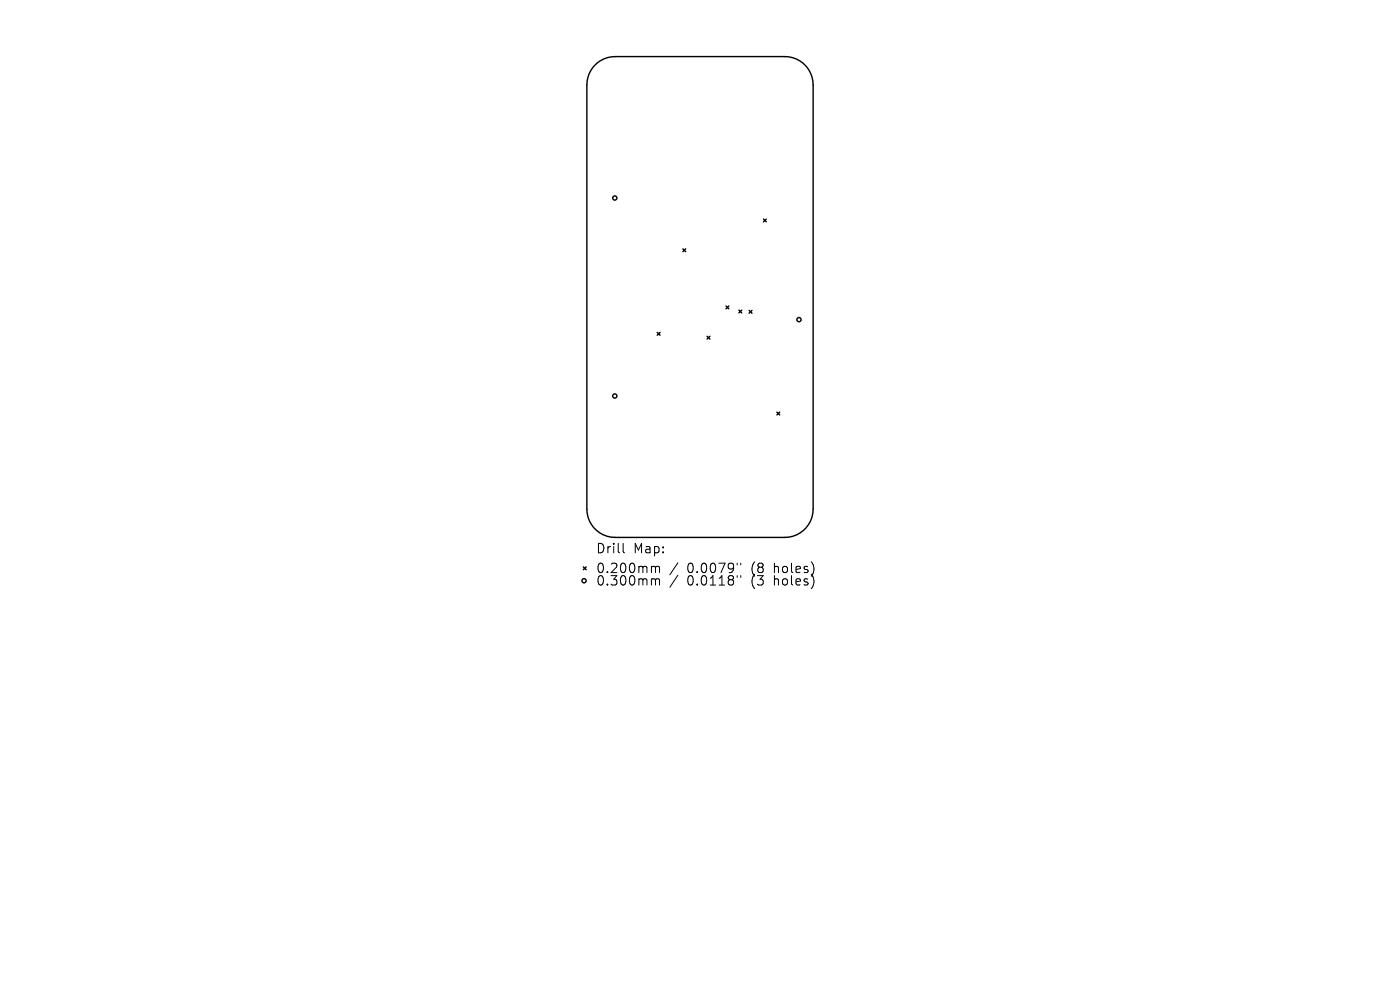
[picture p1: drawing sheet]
<svg xmlns="http://www.w3.org/2000/svg" width="297mm" height="210mm" viewBox="0 0 297 210" stroke-linecap="round" stroke-linejoin="round" font-family="sans-serif">
<defs><g id="words">
<g font-size="2.8">
<text x="126.4" y="117.7">Drill</text>
<text x="134.4" y="117.7">Map:</text>
<text x="126.4" y="121.9">0.200mm</text>
<text x="126.4" y="124.5">0.300mm</text>
<text x="145.8" y="121.9">0.0079&quot;</text>
<text x="145.8" y="124.5">0.0118&quot;</text>
<text x="159.5" y="121.9">(8</text>
<text x="159.5" y="124.5">(3</text>
<text x="164.5" y="121.9">holes)</text>
<text x="164.5" y="124.5">holes)</text>
</g>
</g></defs>
<g fill="none" stroke="#000" stroke-width=".3">
<path d="M126.6 13.5a6 6 0 0 1 3.9-1.5h36a6 6 0 0 1 6 6v90a6 6 0 0 1-6 6h-36a6 6 0 0 1-6-6v-90a6 6 0 0 1 2.1-4.5zM144.9 52.8l.6 .6M145.5 52.8l-.6 .6M162 46.5l.6 .6M162.6 46.5l-.6 .6M139.4 70.5l.6 .6M140 70.5l-.6 .6M150 71.3l.6 .6M150.6 71.3l-.6 .6M154 64.9l.6 .6M154.6 64.9l-.6 .6M156.8 65.8l.6 .6"/>
<path d="M157.4 65.8l-.6 .6M158.9 65.8l.6 .6M159.5 65.8l-.6 .6M164.8 87.4l.6 .6M165.4 87.4l-.6 .6M123.8 120.3l.6 .6M124.4 120.3l-.6 .6"/>
<circle cx="130.4" cy="42" r=".45"/>
<circle cx="169.5" cy="67.8" r=".45"/>
<circle cx="130.4" cy="84" r=".45"/>
<circle cx="123.9" cy="123.2" r=".45"/>
</g>
<g fill="none" stroke="#000" stroke-width=".21">
<path d="M132.2 115.3v1.7l.3 .3M143.8 119.4l-1.7 2.5M156.4 119.5v.3M157.1 119.5v.3M138.5 120.1h.3l.3 .3M138.5 122.8h.3l.3 .3M139.1 120.4l.2-.3 .5 .1 .1 1.3M139.1 120.4v1.1M139.1 123.1v1M139.1 123.1l.2-.3 .5 .1 .1 1.2M143.8 122l-1.7 2.6M156.4 122.1v.4"/>
<path d="M157.1 122.1v.4"/>
</g>
<use href="#words"/>
</svg>
